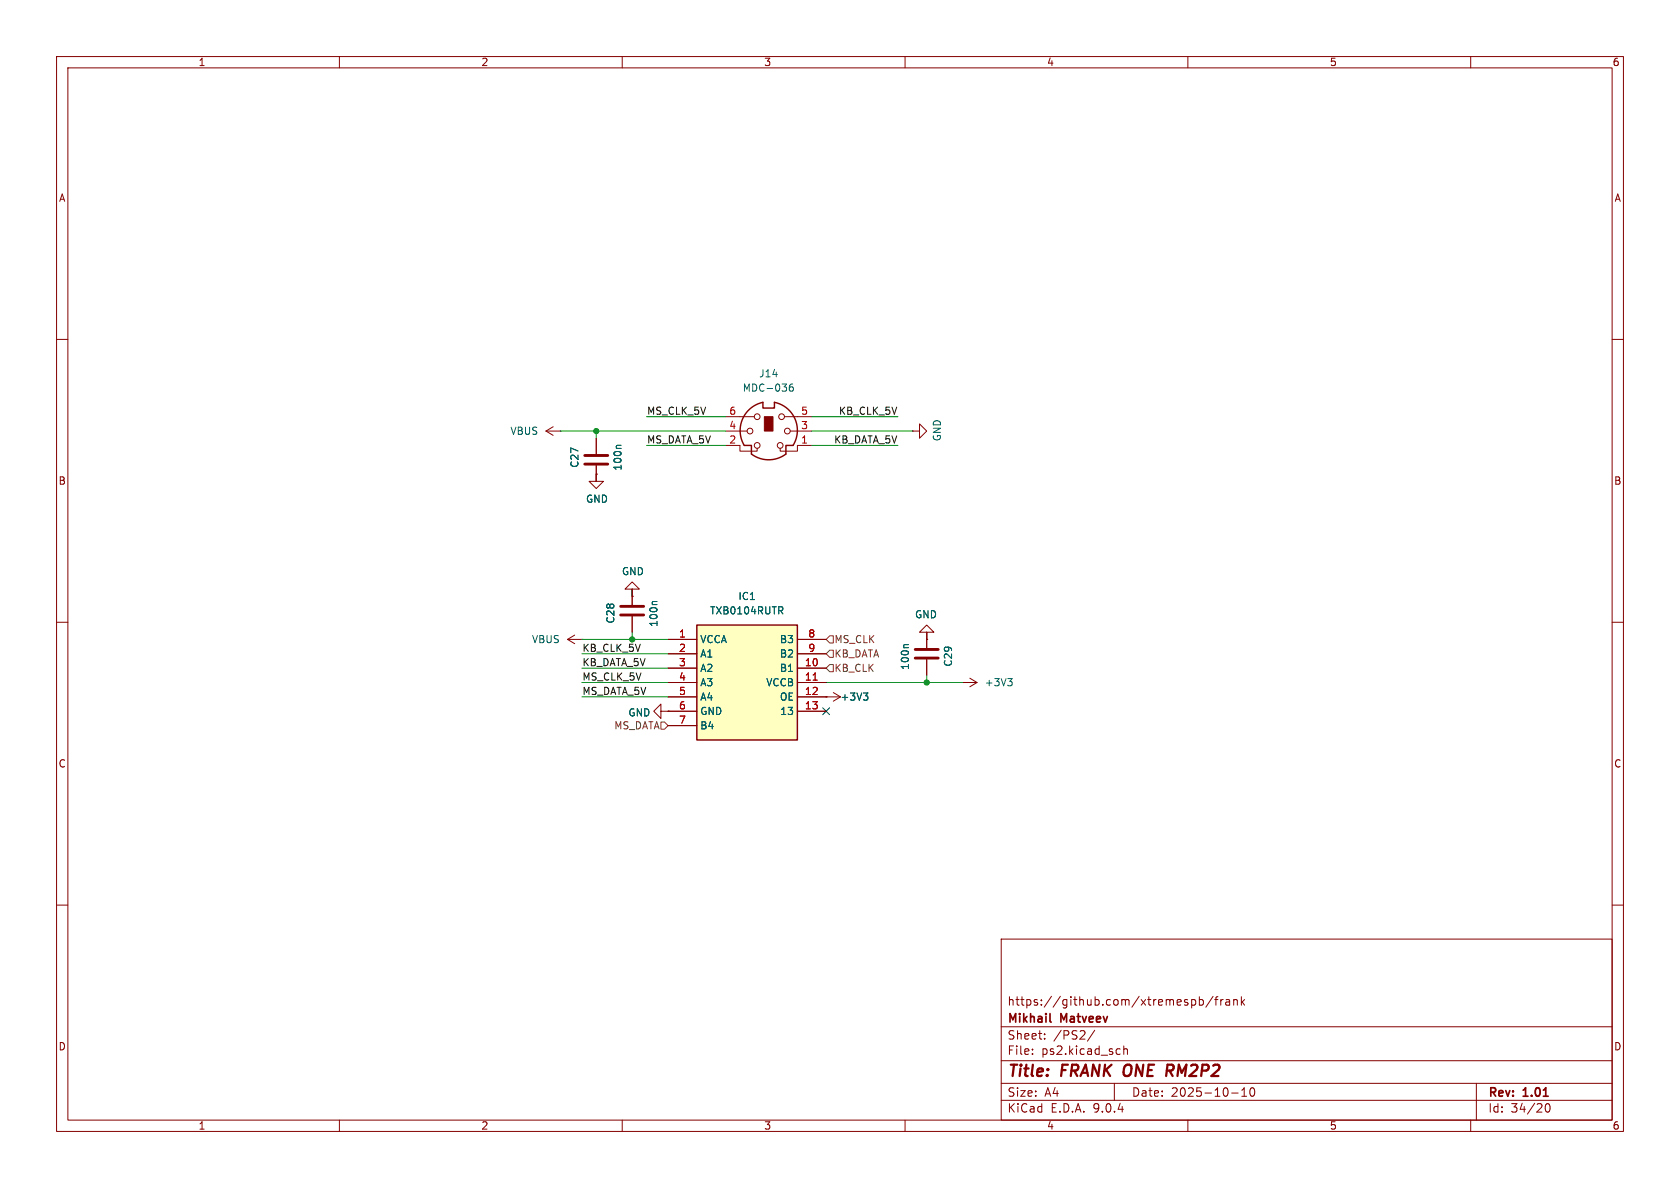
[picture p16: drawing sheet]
(kicad_sch
 (version 20250114)
 (generator "eeschema")
 (generator_version "9.0")
 (paper "A4")
 (title_block
  (title "${MODEL} ${BOARD}")
  (date "${DATE}")
  (rev "${VERSION}")
  (company "Mikhail Matveev")
  (comment 1 "https://github.com/xtremespb/frank"))
 (lib_symbols
  (symbol "Connector:Mini-DIN-6"
   (pin_names
    (offset 1.016)) (exclude_from_sim no) (in_bom yes) (on_board yes)
   (property "Reference" "J" (at 0 6.35 0) (effects (font (size 1.27 1.27))))
   (property "Value" "Mini-DIN-6" (at 0 -6.35 0) (effects (font (size 1.27 1.27))))
   (property "Footprint" "" (at 0 0 0) (effects (font (size 1.27 1.27)) (hide yes)))
   (property "Datasheet" "http://service.powerdynamics.com/ec/Catalog17/Section%2011.pdf" (at 0 0 0) (effects (font (size 1.27 1.27)) (hide yes)))
   (property "Description" "6-pin Mini-DIN connector" (at 0 0 0) (effects (font (size 1.27 1.27)) (hide yes)))
   (symbol "Mini-DIN-6_0_1"
    (polyline (pts (xy -4.318 -2.54) (xy -3.048 -2.54) (xy -3.048 -4.064)) (stroke (width 0.254) (type default)) (fill (type none)))
    (polyline (pts (xy -3.81 0) (xy -5.08 0)) (stroke (width 0) (type default)) (fill (type none)))
    (circle (center -3.302 0) (radius 0.508) (stroke (width 0) (type default)) (fill (type none)))
    (polyline (pts (xy -2.54 2.54) (xy -5.08 2.54)) (stroke (width 0) (type default)) (fill (type none)))
    (circle (center -2.032 2.54) (radius 0.508) (stroke (width 0) (type default)) (fill (type none)))
    (circle (center -2.032 -2.54) (radius 0.508) (stroke (width 0) (type default)) (fill (type none)))
    (polyline (pts (xy -2.032 -3.048) (xy -2.032 -3.556) (xy -5.08 -3.556) (xy -5.08 -2.54)) (stroke (width 0) (type default)) (fill (type none)))
    (polyline (pts (xy -1.016 5.08) (xy -1.016 4.064) (xy 1.016 4.064) (xy 1.016 5.08)) (stroke (width 0.254) (type default)) (fill (type none)))
    (rectangle (start -0.762 2.54) (end 0.762 0) (stroke (width 0) (type default)) (fill (type outline)))
    (arc (start 3.048 -4.064) (mid 0 -5.08) (end -3.048 -4.064) (stroke (width 0.254) (type default)) (fill (type none)))
    (arc (start 1.016 5.08) (mid 4.6646 2.1356) (end 4.318 -2.54) (stroke (width 0.254) (type default)) (fill (type none)))
    (arc (start -4.318 -2.54) (mid -4.6241 2.1181) (end -1.016 5.08) (stroke (width 0.254) (type default)) (fill (type none)))
    (circle (center 2.032 -2.54) (radius 0.508) (stroke (width 0) (type default)) (fill (type none)))
    (polyline (pts (xy 2.032 -3.048) (xy 2.032 -3.556) (xy 5.08 -3.556) (xy 5.08 -2.54)) (stroke (width 0) (type default)) (fill (type none)))
    (circle (center 2.286 2.54) (radius 0.508) (stroke (width 0) (type default)) (fill (type none)))
    (polyline (pts (xy 2.794 2.54) (xy 5.08 2.54)) (stroke (width 0) (type default)) (fill (type none)))
    (circle (center 3.302 0) (radius 0.508) (stroke (width 0) (type default)) (fill (type none)))
    (polyline (pts (xy 4.318 -2.54) (xy 3.048 -2.54) (xy 3.048 -4.064)) (stroke (width 0.254) (type default)) (fill (type none)))
    (polyline (pts (xy 5.08 0) (xy 3.81 0)) (stroke (width 0) (type default)) (fill (type none))))
   (symbol "Mini-DIN-6_1_1"
    (pin passive line (at -7.62 2.54 0) (length 2.54) (name "~" (effects (font (size 1.27 1.27)))) (number "6" (effects (font (size 1.27 1.27)))))
    (pin passive line (at -7.62 0 0) (length 2.54) (name "~" (effects (font (size 1.27 1.27)))) (number "4" (effects (font (size 1.27 1.27)))))
    (pin passive line (at -7.62 -2.54 0) (length 2.54) (name "~" (effects (font (size 1.27 1.27)))) (number "2" (effects (font (size 1.27 1.27)))))
    (pin passive line (at 7.62 2.54 180) (length 2.54) (name "~" (effects (font (size 1.27 1.27)))) (number "5" (effects (font (size 1.27 1.27)))))
    (pin passive line (at 7.62 0 180) (length 2.54) (name "~" (effects (font (size 1.27 1.27)))) (number "3" (effects (font (size 1.27 1.27)))))
    (pin passive line (at 7.62 -2.54 180) (length 2.54) (name "~" (effects (font (size 1.27 1.27)))) (number "1" (effects (font (size 1.27 1.27))))))
   (embedded_fonts no))
  (symbol "Device:C"
   (pin_numbers (hide yes))
   (pin_names
    (offset 0.254)) (exclude_from_sim no) (in_bom yes) (on_board yes)
   (property "Reference" "C" (at 0.635 2.54 0) (effects (font (size 1.27 1.27)) (justify left)))
   (property "Value" "C" (at 0.635 -2.54 0) (effects (font (size 1.27 1.27)) (justify left)))
   (property "Footprint" "" (at 0.9652 -3.81 0) (effects (font (size 1.27 1.27)) (hide yes)))
   (property "Datasheet" "~" (at 0 0 0) (effects (font (size 1.27 1.27)) (hide yes)))
   (property "Description" "Unpolarized capacitor" (at 0 0 0) (effects (font (size 1.27 1.27)) (hide yes)))
   (symbol "C_0_1"
    (polyline (pts (xy -2.032 0.762) (xy 2.032 0.762)) (stroke (width 0.508) (type default)) (fill (type none)))
    (polyline (pts (xy -2.032 -0.762) (xy 2.032 -0.762)) (stroke (width 0.508) (type default)) (fill (type none))))
   (symbol "C_1_1"
    (pin passive line (at 0 3.81 270) (length 2.794) (name "~" (effects (font (size 1.27 1.27)))) (number "1" (effects (font (size 1.27 1.27)))))
    (pin passive line (at 0 -3.81 90) (length 2.794) (name "~" (effects (font (size 1.27 1.27)))) (number "2" (effects (font (size 1.27 1.27))))))
   (embedded_fonts no))
  (symbol "FRANK:TXB0104RUTR" (exclude_from_sim no) (in_bom yes) (on_board yes)
   (property "Reference" "IC1" (at 13.97 7.62 0) (effects (font (size 1.27 1.27))))
   (property "Value" "TXB0104RUTR" (at 13.97 5.08 0) (effects (font (size 1.27 1.27))))
   (property "Footprint" "FRANK:TXB0104RUTR" (at 24.13 -94.92 0) (effects (font (size 1.27 1.27)) (justify left top) (hide yes)))
   (property "Datasheet" "http://www.ti.com/lit/gpn/txb0104" (at 24.13 -194.92 0) (effects (font (size 1.27 1.27)) (justify left top) (hide yes)))
   (property "Description" "4-Bit Bidirectional Voltage-Level Shifter with Auto Direction Sensing and +/-15 kV ESD Protect" (at 0 0 0) (effects (font (size 1.27 1.27)) (hide yes)))
   (property "Height" "0.55" (at 24.13 -394.92 0) (effects (font (size 1.27 1.27)) (justify left top) (hide yes)))
   (property "Mouser Part Number" "595-TXB0104RUTR" (at 24.13 -494.92 0) (effects (font (size 1.27 1.27)) (justify left top) (hide yes)))
   (property "Mouser Price/Stock" "https://www.mouser.co.uk/ProductDetail/Texas-Instruments/TXB0104RUTR?qs=EuM%2FBx4ov4Sspadi61aUCA%3D%3D" (at 24.13 -594.92 0) (effects (font (size 1.27 1.27)) (justify left top) (hide yes)))
   (property "Manufacturer_Name" "Texas Instruments" (at 24.13 -694.92 0) (effects (font (size 1.27 1.27)) (justify left top) (hide yes)))
   (property "Manufacturer_Part_Number" "TXB0104RUTR" (at 24.13 -794.92 0) (effects (font (size 1.27 1.27)) (justify left top) (hide yes)))
   (symbol "TXB0104RUTR_1_1"
    (rectangle (start 5.08 2.54) (end 22.86 -17.78) (stroke (width 0.254) (type default)) (fill (type background)))
    (pin passive line (at 0 0 0) (length 5.08) (name "VCCA" (effects (font (size 1.27 1.27)))) (number "1" (effects (font (size 1.27 1.27)))))
    (pin passive line (at 0 -2.54 0) (length 5.08) (name "A1" (effects (font (size 1.27 1.27)))) (number "2" (effects (font (size 1.27 1.27)))))
    (pin passive line (at 0 -5.08 0) (length 5.08) (name "A2" (effects (font (size 1.27 1.27)))) (number "3" (effects (font (size 1.27 1.27)))))
    (pin passive line (at 0 -7.62 0) (length 5.08) (name "A3" (effects (font (size 1.27 1.27)))) (number "4" (effects (font (size 1.27 1.27)))))
    (pin passive line (at 0 -10.16 0) (length 5.08) (name "A4" (effects (font (size 1.27 1.27)))) (number "5" (effects (font (size 1.27 1.27)))))
    (pin passive line (at 0 -12.7 0) (length 5.08) (name "GND" (effects (font (size 1.27 1.27)))) (number "6" (effects (font (size 1.27 1.27)))))
    (pin passive line (at 0 -15.24 0) (length 5.08) (name "B4" (effects (font (size 1.27 1.27)))) (number "7" (effects (font (size 1.27 1.27)))))
    (pin passive line (at 27.94 0 180) (length 5.08) (name "B3" (effects (font (size 1.27 1.27)))) (number "8" (effects (font (size 1.27 1.27)))))
    (pin passive line (at 27.94 -2.54 180) (length 5.08) (name "B2" (effects (font (size 1.27 1.27)))) (number "9" (effects (font (size 1.27 1.27)))))
    (pin passive line (at 27.94 -5.08 180) (length 5.08) (name "B1" (effects (font (size 1.27 1.27)))) (number "10" (effects (font (size 1.27 1.27)))))
    (pin passive line (at 27.94 -7.62 180) (length 5.08) (name "VCCB" (effects (font (size 1.27 1.27)))) (number "11" (effects (font (size 1.27 1.27)))))
    (pin passive line (at 27.94 -10.16 180) (length 5.08) (name "OE" (effects (font (size 1.27 1.27)))) (number "12" (effects (font (size 1.27 1.27)))))
    (pin passive line (at 27.94 -12.7 180) (length 5.08) (name "13" (effects (font (size 1.27 1.27)))) (number "13" (effects (font (size 1.27 1.27))))))
   (embedded_fonts no))
  (symbol "GND_3"
   (power)
   (pin_numbers (hide yes))
   (pin_names
    (offset 0) (hide yes)) (exclude_from_sim no) (in_bom yes) (on_board yes)
   (property "Reference" "#PWR" (at 0 -6.35 0) (effects (font (size 1.27 1.27)) (hide yes)))
   (property "Value" "GND" (at 0 -3.81 0) (effects (font (size 1.27 1.27))))
   (property "Footprint" "" (at 0 0 0) (effects (font (size 1.27 1.27)) (hide yes)))
   (property "Datasheet" "" (at 0 0 0) (effects (font (size 1.27 1.27)) (hide yes)))
   (property "Description" "Power symbol creates a global label with name \"GND\" , ground" (at 0 0 0) (effects (font (size 1.27 1.27)) (hide yes)))
   (symbol "GND_3_0_1"
    (polyline (pts (xy 0 0) (xy 0 -1.27) (xy 1.27 -1.27) (xy 0 -2.54) (xy -1.27 -1.27) (xy 0 -1.27)) (stroke (width 0) (type default)) (fill (type none))))
   (symbol "GND_3_1_1"
    (pin power_in line (at 0 0 270) (length 0) (name "~" (effects (font (size 1.27 1.27)))) (number "1" (effects (font (size 1.27 1.27))))))
   (embedded_fonts no))
  (symbol "power:+3V3"
   (power)
   (pin_numbers (hide yes))
   (pin_names
    (offset 0) (hide yes)) (exclude_from_sim no) (in_bom yes) (on_board yes)
   (property "Reference" "#PWR" (at 0 -3.81 0) (effects (font (size 1.27 1.27)) (hide yes)))
   (property "Value" "+3V3" (at 0 3.556 0) (effects (font (size 1.27 1.27))))
   (property "Footprint" "" (at 0 0 0) (effects (font (size 1.27 1.27)) (hide yes)))
   (property "Datasheet" "" (at 0 0 0) (effects (font (size 1.27 1.27)) (hide yes)))
   (property "Description" "Power symbol creates a global label with name \"+3V3\"" (at 0 0 0) (effects (font (size 1.27 1.27)) (hide yes)))
   (symbol "+3V3_0_1"
    (polyline (pts (xy -0.762 1.27) (xy 0 2.54)) (stroke (width 0) (type default)) (fill (type none)))
    (polyline (pts (xy 0 2.54) (xy 0.762 1.27)) (stroke (width 0) (type default)) (fill (type none)))
    (polyline (pts (xy 0 0) (xy 0 2.54)) (stroke (width 0) (type default)) (fill (type none))))
   (symbol "+3V3_1_1"
    (pin power_in line (at 0 0 90) (length 0) (name "~" (effects (font (size 1.27 1.27)))) (number "1" (effects (font (size 1.27 1.27))))))
   (embedded_fonts no))
  (symbol "power:VBUS"
   (power)
   (pin_numbers (hide yes))
   (pin_names
    (offset 0) (hide yes)) (exclude_from_sim no) (in_bom yes) (on_board yes)
   (property "Reference" "#PWR" (at 0 -3.81 0) (effects (font (size 1.27 1.27)) (hide yes)))
   (property "Value" "VBUS" (at 0 3.556 0) (effects (font (size 1.27 1.27))))
   (property "Footprint" "" (at 0 0 0) (effects (font (size 1.27 1.27)) (hide yes)))
   (property "Datasheet" "" (at 0 0 0) (effects (font (size 1.27 1.27)) (hide yes)))
   (property "Description" "Power symbol creates a global label with name \"VBUS\"" (at 0 0 0) (effects (font (size 1.27 1.27)) (hide yes)))
   (symbol "VBUS_0_1"
    (polyline (pts (xy -0.762 1.27) (xy 0 2.54)) (stroke (width 0) (type default)) (fill (type none)))
    (polyline (pts (xy 0 2.54) (xy 0.762 1.27)) (stroke (width 0) (type default)) (fill (type none)))
    (polyline (pts (xy 0 0) (xy 0 2.54)) (stroke (width 0) (type default)) (fill (type none))))
   (symbol "VBUS_1_1"
    (pin power_in line (at 0 0 90) (length 0) (name "~" (effects (font (size 1.27 1.27)))) (number "1" (effects (font (size 1.27 1.27))))))
   (embedded_fonts no)))
 (junction
  (at 105.41 76.2)
  (diameter 0)
  (color 0 0 0 0))
 (junction
  (at 163.83 120.65)
  (diameter 0)
  (color 0 0 0 0))
 (junction
  (at 111.76 113.03)
  (diameter 0)
  (color 0 0 0 0))
 (no_connect
  (at 146.05 125.73))
 (wire
  (pts (xy 161.29 76.2) (xy 143.51 76.2))
  (stroke (width 0) (type default)))
 (wire
  (pts (xy 102.87 113.03) (xy 111.76 113.03))
  (stroke (width 0) (type default)))
 (wire
  (pts (xy 118.11 120.65) (xy 102.87 120.65))
  (stroke (width 0) (type default)))
 (wire
  (pts (xy 146.05 120.65) (xy 163.83 120.65))
  (stroke (width 0) (type default)))
 (wire
  (pts (xy 99.06 76.2) (xy 105.41 76.2))
  (stroke (width 0) (type default)))
 (wire
  (pts (xy 118.11 115.57) (xy 102.87 115.57))
  (stroke (width 0) (type default)))
 (wire
  (pts (xy 105.41 77.47) (xy 105.41 76.2))
  (stroke (width 0) (type default)))
 (wire
  (pts (xy 114.3 73.66) (xy 128.27 73.66))
  (stroke (width 0) (type default)))
 (wire
  (pts (xy 114.3 78.74) (xy 128.27 78.74))
  (stroke (width 0) (type default)))
 (wire
  (pts (xy 105.41 85.09) (xy 105.41 83.82))
  (stroke (width 0) (type default)))
 (wire
  (pts (xy 118.11 118.11) (xy 102.87 118.11))
  (stroke (width 0) (type default)))
 (wire
  (pts (xy 105.41 76.2) (xy 128.27 76.2))
  (stroke (width 0) (type default)))
 (wire
  (pts (xy 143.51 73.66) (xy 158.75 73.66))
  (stroke (width 0) (type default)))
 (wire
  (pts (xy 163.83 111.76) (xy 163.83 113.03))
  (stroke (width 0) (type default)))
 (wire
  (pts (xy 111.76 104.14) (xy 111.76 105.41))
  (stroke (width 0) (type default)))
 (wire
  (pts (xy 143.51 78.74) (xy 158.75 78.74))
  (stroke (width 0) (type default)))
 (wire
  (pts (xy 163.83 119.38) (xy 163.83 120.65))
  (stroke (width 0) (type default)))
 (wire
  (pts (xy 170.18 120.65) (xy 163.83 120.65))
  (stroke (width 0) (type default)))
 (wire
  (pts (xy 118.11 123.19) (xy 102.87 123.19))
  (stroke (width 0) (type default)))
 (wire
  (pts (xy 111.76 111.76) (xy 111.76 113.03))
  (stroke (width 0) (type default)))
 (wire
  (pts (xy 111.76 113.03) (xy 118.11 113.03))
  (stroke (width 0) (type default)))
 (label "MS_CLK_5V"
  (at 102.87 120.65 0)
  (effects (font (size 1.27 1.27)) (justify left bottom)))
 (label "MS_DATA_5V"
  (at 102.87 123.19 0)
  (effects (font (size 1.27 1.27)) (justify left bottom)))
 (label "KB_DATA_5V"
  (at 102.87 118.11 0)
  (effects (font (size 1.27 1.27)) (justify left bottom)))
 (label "MS_CLK_5V"
  (at 114.3 73.66 0)
  (effects (font (size 1.27 1.27)) (justify left bottom)))
 (label "MS_DATA_5V"
  (at 114.3 78.74 0)
  (effects (font (size 1.27 1.27)) (justify left bottom)))
 (label "KB_CLK_5V"
  (at 158.75 73.66 180)
  (effects (font (size 1.27 1.27)) (justify right bottom)))
 (label "KB_DATA_5V"
  (at 158.75 78.74 180)
  (effects (font (size 1.27 1.27)) (justify right bottom)))
 (label "KB_CLK_5V"
  (at 102.87 115.57 0)
  (effects (font (size 1.27 1.27)) (justify left bottom)))
 (hierarchical_label "MS_CLK"
  (shape input)
  (at 146.05 113.03 0)
  (effects (font (size 1.27 1.27)) (justify left)))
 (hierarchical_label "KB_CLK"
  (shape input)
  (at 146.05 118.11 0)
  (effects (font (size 1.27 1.27)) (justify left)))
 (hierarchical_label "KB_DATA"
  (shape input)
  (at 146.05 115.57 0)
  (effects (font (size 1.27 1.27)) (justify left)))
 (hierarchical_label "MS_DATA"
  (shape input)
  (at 118.11 128.27 180)
  (effects (font (size 1.27 1.27)) (justify right)))
 (symbol
  (lib_id "Device:C")
  (at 105.41 81.28 0)
  (unit 1)
  (exclude_from_sim no)
  (in_bom yes)
  (on_board yes)
  (dnp no)
  (property "Reference" "C27" (at 101.6 82.804 90) (effects (font (size 1.27 1.27)) (justify left)))
  (property "Value" "100n" (at 109.22 83.312 90) (effects (font (size 1.27 1.27)) (justify left)))
  (property "Footprint" "FRANK:Capacitor (0603, S)" (at 106.3752 85.09 0) (effects (font (size 1.27 1.27)) (hide yes)))
  (property "Datasheet" "https://eu.mouser.com/datasheet/2/40/KGM_X7R-3223212.pdf" (at 105.41 81.28 0) (effects (font (size 1.27 1.27)) (hide yes)))
  (property "Description" "" (at 105.41 81.28 0) (effects (font (size 1.27 1.27)) (hide yes)))
  (property "AliExpress" "https://www.aliexpress.com/item/33008008276.html" (at 105.41 81.28 0) (effects (font (size 1.27 1.27)) (hide yes)))
  (property "Attrition Qty" "" (at 105.41 81.28 90) (effects (font (size 1.27 1.27)) (hide yes)))
  (property "Category" "" (at 105.41 81.28 90) (effects (font (size 1.27 1.27)) (hide yes)))
  (property "Class" "" (at 105.41 81.28 90) (effects (font (size 1.27 1.27)) (hide yes)))
  (property "Crystal Type" "" (at 105.41 81.28 90) (effects (font (size 1.27 1.27)) (hide yes)))
  (property "Frequency" "" (at 105.41 81.28 90) (effects (font (size 1.27 1.27)) (hide yes)))
  (property "Frequency Stability" "" (at 105.41 81.28 90) (effects (font (size 1.27 1.27)) (hide yes)))
  (property "Frequency Tolerance" "" (at 105.41 81.28 90) (effects (font (size 1.27 1.27)) (hide yes)))
  (property "Load Capacitance" "" (at 105.41 81.28 90) (effects (font (size 1.27 1.27)) (hide yes)))
  (property "Manufacturer" "" (at 105.41 81.28 90) (effects (font (size 1.27 1.27)) (hide yes)))
  (property "Minimum Qty" "" (at 105.41 81.28 90) (effects (font (size 1.27 1.27)) (hide yes)))
  (property "Normal Temperature Frequency Tolerance" "" (at 105.41 81.28 90) (effects (font (size 1.27 1.27)) (hide yes)))
  (property "Operating Temperature" "" (at 105.41 81.28 90) (effects (font (size 1.27 1.27)) (hide yes)))
  (property "Part" "" (at 105.41 81.28 90) (effects (font (size 1.27 1.27)) (hide yes)))
  (property "Process" "" (at 105.41 81.28 90) (effects (font (size 1.27 1.27)) (hide yes)))
  (property "Stock" "" (at 105.41 81.28 90) (effects (font (size 1.27 1.27)) (hide yes)))
  (property "Type" "" (at 105.41 81.28 90) (effects (font (size 1.27 1.27)) (hide yes)))
  (pin "1")
  (pin "2"))
 (symbol
  (lib_id "Connector:Mini-DIN-6")
  (at 135.89 76.2 0)
  (unit 1)
  (exclude_from_sim no)
  (in_bom yes)
  (on_board yes)
  (dnp no)
  (fields_autoplaced yes)
  (property "Reference" "J14" (at 135.9077 66.04 0) (effects (font (size 1.27 1.27))))
  (property "Value" "MDC-036" (at 135.9077 68.58 0) (effects (font (size 1.27 1.27))))
  (property "Footprint" "FRANK:MiniDIN (6 Pin, female)" (at 135.89 76.2 0) (effects (font (size 1.27 1.27)) (hide yes)))
  (property "Datasheet" "http://service.powerdynamics.com/ec/Catalog17/Section%2011.pdf" (at 135.89 76.2 0) (effects (font (size 1.27 1.27)) (hide yes)))
  (property "Description" "6-pin Mini-DIN connector" (at 135.89 76.2 0) (effects (font (size 1.27 1.27)) (hide yes)))
  (property "AliExpress" "https://www.aliexpress.com/item/4000106131593.html" (at 135.89 76.2 0) (effects (font (size 1.27 1.27)) (hide yes)))
  (property "Attrition Qty" "" (at 135.89 76.2 0) (effects (font (size 1.27 1.27)) (hide yes)))
  (property "Category" "" (at 135.89 76.2 0) (effects (font (size 1.27 1.27)) (hide yes)))
  (property "Class" "" (at 135.89 76.2 0) (effects (font (size 1.27 1.27)) (hide yes)))
  (property "Crystal Type" "" (at 135.89 76.2 0) (effects (font (size 1.27 1.27)) (hide yes)))
  (property "Frequency" "" (at 135.89 76.2 0) (effects (font (size 1.27 1.27)) (hide yes)))
  (property "Frequency Stability" "" (at 135.89 76.2 0) (effects (font (size 1.27 1.27)) (hide yes)))
  (property "Frequency Tolerance" "" (at 135.89 76.2 0) (effects (font (size 1.27 1.27)) (hide yes)))
  (property "Load Capacitance" "" (at 135.89 76.2 0) (effects (font (size 1.27 1.27)) (hide yes)))
  (property "Manufacturer" "" (at 135.89 76.2 0) (effects (font (size 1.27 1.27)) (hide yes)))
  (property "Minimum Qty" "" (at 135.89 76.2 0) (effects (font (size 1.27 1.27)) (hide yes)))
  (property "Normal Temperature Frequency Tolerance" "" (at 135.89 76.2 0) (effects (font (size 1.27 1.27)) (hide yes)))
  (property "Operating Temperature" "" (at 135.89 76.2 0) (effects (font (size 1.27 1.27)) (hide yes)))
  (property "Part" "" (at 135.89 76.2 0) (effects (font (size 1.27 1.27)) (hide yes)))
  (property "Process" "" (at 135.89 76.2 0) (effects (font (size 1.27 1.27)) (hide yes)))
  (property "Stock" "" (at 135.89 76.2 0) (effects (font (size 1.27 1.27)) (hide yes)))
  (property "Type" "" (at 135.89 76.2 0) (effects (font (size 1.27 1.27)) (hide yes)))
  (pin "1")
  (pin "2")
  (pin "3")
  (pin "4")
  (pin "5")
  (pin "6"))
 (symbol
  (lib_name "GND_3")
  (lib_id "power:GND")
  (at 118.11 125.73 270)
  (unit 1)
  (exclude_from_sim no)
  (in_bom yes)
  (on_board yes)
  (dnp no)
  (property "Reference" "#PWR0106" (at 111.76 125.73 0) (effects (font (size 1.27 1.27)) (hide yes)))
  (property "Value" "GND" (at 113.03 125.984 90) (effects (font (size 1.27 1.27))))
  (property "Footprint" "" (at 118.11 125.73 0) (effects (font (size 1.27 1.27)) (hide yes)))
  (property "Datasheet" "" (at 118.11 125.73 0) (effects (font (size 1.27 1.27)) (hide yes)))
  (property "Description" "Power symbol creates a global label with name \"GND\" , ground" (at 118.11 125.73 0) (effects (font (size 1.27 1.27)) (hide yes)))
  (pin "1"))
 (symbol
  (lib_name "GND_3")
  (lib_id "power:GND")
  (at 163.83 113.03 180)
  (unit 1)
  (exclude_from_sim no)
  (in_bom yes)
  (on_board yes)
  (dnp no)
  (property "Reference" "#PWR0109" (at 163.83 106.68 0) (effects (font (size 1.27 1.27)) (hide yes)))
  (property "Value" "GND" (at 163.703 108.6358 0) (effects (font (size 1.27 1.27))))
  (property "Footprint" "" (at 163.83 113.03 0) (effects (font (size 1.27 1.27)) (hide yes)))
  (property "Datasheet" "" (at 163.83 113.03 0) (effects (font (size 1.27 1.27)) (hide yes)))
  (property "Description" "Power symbol creates a global label with name \"GND\" , ground" (at 163.83 113.03 0) (effects (font (size 1.27 1.27)) (hide yes)))
  (pin "1"))
 (symbol
  (lib_name "GND_3")
  (lib_id "power:GND")
  (at 111.76 105.41 0)
  (mirror x)
  (unit 1)
  (exclude_from_sim no)
  (in_bom yes)
  (on_board yes)
  (dnp no)
  (property "Reference" "#PWR0105" (at 111.76 99.06 0) (effects (font (size 1.27 1.27)) (hide yes)))
  (property "Value" "GND" (at 111.887 101.0158 0) (effects (font (size 1.27 1.27))))
  (property "Footprint" "" (at 111.76 105.41 0) (effects (font (size 1.27 1.27)) (hide yes)))
  (property "Datasheet" "" (at 111.76 105.41 0) (effects (font (size 1.27 1.27)) (hide yes)))
  (property "Description" "Power symbol creates a global label with name \"GND\" , ground" (at 111.76 105.41 0) (effects (font (size 1.27 1.27)) (hide yes)))
  (pin "1"))
 (symbol
  (lib_id "power:VBUS")
  (at 102.87 113.03 90)
  (unit 1)
  (exclude_from_sim no)
  (in_bom yes)
  (on_board yes)
  (dnp no)
  (property "Reference" "#PWR0103" (at 106.68 113.03 0) (effects (font (size 1.27 1.27)) (hide yes)))
  (property "Value" "VBUS" (at 99.06 113.0299 90) (effects (font (size 1.27 1.27)) (justify left)))
  (property "Footprint" "" (at 102.87 113.03 0) (effects (font (size 1.27 1.27)) (hide yes)))
  (property "Datasheet" "" (at 102.87 113.03 0) (effects (font (size 1.27 1.27)) (hide yes)))
  (property "Description" "Power symbol creates a global label with name \"VBUS\"" (at 102.87 113.03 0) (effects (font (size 1.27 1.27)) (hide yes)))
  (pin "1"))
 (symbol
  (lib_id "Device:C")
  (at 111.76 107.95 0)
  (mirror x)
  (unit 1)
  (exclude_from_sim no)
  (in_bom yes)
  (on_board yes)
  (dnp no)
  (property "Reference" "C28" (at 107.95 106.426 90) (effects (font (size 1.27 1.27)) (justify left)))
  (property "Value" "100n" (at 115.57 105.918 90) (effects (font (size 1.27 1.27)) (justify left)))
  (property "Footprint" "FRANK:Capacitor (0603, S)" (at 112.7252 104.14 0) (effects (font (size 1.27 1.27)) (hide yes)))
  (property "Datasheet" "https://eu.mouser.com/datasheet/2/40/KGM_X7R-3223212.pdf" (at 111.76 107.95 0) (effects (font (size 1.27 1.27)) (hide yes)))
  (property "Description" "" (at 111.76 107.95 0) (effects (font (size 1.27 1.27)) (hide yes)))
  (property "AliExpress" "https://www.aliexpress.com/item/33008008276.html" (at 111.76 107.95 0) (effects (font (size 1.27 1.27)) (hide yes)))
  (property "Attrition Qty" "" (at 111.76 107.95 90) (effects (font (size 1.27 1.27)) (hide yes)))
  (property "Category" "" (at 111.76 107.95 90) (effects (font (size 1.27 1.27)) (hide yes)))
  (property "Class" "" (at 111.76 107.95 90) (effects (font (size 1.27 1.27)) (hide yes)))
  (property "Crystal Type" "" (at 111.76 107.95 90) (effects (font (size 1.27 1.27)) (hide yes)))
  (property "Frequency" "" (at 111.76 107.95 90) (effects (font (size 1.27 1.27)) (hide yes)))
  (property "Frequency Stability" "" (at 111.76 107.95 90) (effects (font (size 1.27 1.27)) (hide yes)))
  (property "Frequency Tolerance" "" (at 111.76 107.95 90) (effects (font (size 1.27 1.27)) (hide yes)))
  (property "Load Capacitance" "" (at 111.76 107.95 90) (effects (font (size 1.27 1.27)) (hide yes)))
  (property "Manufacturer" "" (at 111.76 107.95 90) (effects (font (size 1.27 1.27)) (hide yes)))
  (property "Minimum Qty" "" (at 111.76 107.95 90) (effects (font (size 1.27 1.27)) (hide yes)))
  (property "Normal Temperature Frequency Tolerance" "" (at 111.76 107.95 90) (effects (font (size 1.27 1.27)) (hide yes)))
  (property "Operating Temperature" "" (at 111.76 107.95 90) (effects (font (size 1.27 1.27)) (hide yes)))
  (property "Part" "" (at 111.76 107.95 90) (effects (font (size 1.27 1.27)) (hide yes)))
  (property "Process" "" (at 111.76 107.95 90) (effects (font (size 1.27 1.27)) (hide yes)))
  (property "Stock" "" (at 111.76 107.95 90) (effects (font (size 1.27 1.27)) (hide yes)))
  (property "Type" "" (at 111.76 107.95 90) (effects (font (size 1.27 1.27)) (hide yes)))
  (pin "1")
  (pin "2"))
 (symbol
  (lib_id "Device:C")
  (at 163.83 115.57 180)
  (unit 1)
  (exclude_from_sim no)
  (in_bom yes)
  (on_board yes)
  (dnp no)
  (property "Reference" "C29" (at 167.64 114.046 90) (effects (font (size 1.27 1.27)) (justify left)))
  (property "Value" "100n" (at 160.02 113.538 90) (effects (font (size 1.27 1.27)) (justify left)))
  (property "Footprint" "FRANK:Capacitor (0603, S)" (at 162.8648 111.76 0) (effects (font (size 1.27 1.27)) (hide yes)))
  (property "Datasheet" "https://eu.mouser.com/datasheet/2/40/KGM_X7R-3223212.pdf" (at 163.83 115.57 0) (effects (font (size 1.27 1.27)) (hide yes)))
  (property "Description" "" (at 163.83 115.57 0) (effects (font (size 1.27 1.27)) (hide yes)))
  (property "AliExpress" "https://www.aliexpress.com/item/33008008276.html" (at 163.83 115.57 0) (effects (font (size 1.27 1.27)) (hide yes)))
  (property "Attrition Qty" "" (at 163.83 115.57 90) (effects (font (size 1.27 1.27)) (hide yes)))
  (property "Category" "" (at 163.83 115.57 90) (effects (font (size 1.27 1.27)) (hide yes)))
  (property "Class" "" (at 163.83 115.57 90) (effects (font (size 1.27 1.27)) (hide yes)))
  (property "Crystal Type" "" (at 163.83 115.57 90) (effects (font (size 1.27 1.27)) (hide yes)))
  (property "Frequency" "" (at 163.83 115.57 90) (effects (font (size 1.27 1.27)) (hide yes)))
  (property "Frequency Stability" "" (at 163.83 115.57 90) (effects (font (size 1.27 1.27)) (hide yes)))
  (property "Frequency Tolerance" "" (at 163.83 115.57 90) (effects (font (size 1.27 1.27)) (hide yes)))
  (property "Load Capacitance" "" (at 163.83 115.57 90) (effects (font (size 1.27 1.27)) (hide yes)))
  (property "Manufacturer" "" (at 163.83 115.57 90) (effects (font (size 1.27 1.27)) (hide yes)))
  (property "Minimum Qty" "" (at 163.83 115.57 90) (effects (font (size 1.27 1.27)) (hide yes)))
  (property "Normal Temperature Frequency Tolerance" "" (at 163.83 115.57 90) (effects (font (size 1.27 1.27)) (hide yes)))
  (property "Operating Temperature" "" (at 163.83 115.57 90) (effects (font (size 1.27 1.27)) (hide yes)))
  (property "Part" "" (at 163.83 115.57 90) (effects (font (size 1.27 1.27)) (hide yes)))
  (property "Process" "" (at 163.83 115.57 90) (effects (font (size 1.27 1.27)) (hide yes)))
  (property "Stock" "" (at 163.83 115.57 90) (effects (font (size 1.27 1.27)) (hide yes)))
  (property "Type" "" (at 163.83 115.57 90) (effects (font (size 1.27 1.27)) (hide yes)))
  (pin "1")
  (pin "2"))
 (symbol
  (lib_id "power:VBUS")
  (at 99.06 76.2 90)
  (unit 1)
  (exclude_from_sim no)
  (in_bom yes)
  (on_board yes)
  (dnp no)
  (property "Reference" "#PWR0102" (at 102.87 76.2 0) (effects (font (size 1.27 1.27)) (hide yes)))
  (property "Value" "VBUS" (at 95.25 76.1999 90) (effects (font (size 1.27 1.27)) (justify left)))
  (property "Footprint" "" (at 99.06 76.2 0) (effects (font (size 1.27 1.27)) (hide yes)))
  (property "Datasheet" "" (at 99.06 76.2 0) (effects (font (size 1.27 1.27)) (hide yes)))
  (property "Description" "Power symbol creates a global label with name \"VBUS\"" (at 99.06 76.2 0) (effects (font (size 1.27 1.27)) (hide yes)))
  (pin "1"))
 (symbol
  (lib_name "GND_3")
  (lib_id "power:GND")
  (at 161.29 76.2 90)
  (unit 1)
  (exclude_from_sim no)
  (in_bom yes)
  (on_board yes)
  (dnp no)
  (property "Reference" "#PWR0108" (at 167.64 76.2 0) (effects (font (size 1.27 1.27)) (hide yes)))
  (property "Value" "GND" (at 165.6842 76.073 0) (effects (font (size 1.27 1.27))))
  (property "Footprint" "" (at 161.29 76.2 0) (effects (font (size 1.27 1.27)) (hide yes)))
  (property "Datasheet" "" (at 161.29 76.2 0) (effects (font (size 1.27 1.27)) (hide yes)))
  (property "Description" "Power symbol creates a global label with name \"GND\" , ground" (at 161.29 76.2 0) (effects (font (size 1.27 1.27)) (hide yes)))
  (pin "1"))
 (symbol
  (lib_name "GND_3")
  (lib_id "power:GND")
  (at 105.41 83.82 0)
  (unit 1)
  (exclude_from_sim no)
  (in_bom yes)
  (on_board yes)
  (dnp no)
  (property "Reference" "#PWR0104" (at 105.41 90.17 0) (effects (font (size 1.27 1.27)) (hide yes)))
  (property "Value" "GND" (at 105.537 88.2142 0) (effects (font (size 1.27 1.27))))
  (property "Footprint" "" (at 105.41 83.82 0) (effects (font (size 1.27 1.27)) (hide yes)))
  (property "Datasheet" "" (at 105.41 83.82 0) (effects (font (size 1.27 1.27)) (hide yes)))
  (property "Description" "Power symbol creates a global label with name \"GND\" , ground" (at 105.41 83.82 0) (effects (font (size 1.27 1.27)) (hide yes)))
  (pin "1"))
 (symbol
  (lib_id "FRANK:TXB0104RUTR")
  (at 118.11 113.03 0)
  (unit 1)
  (exclude_from_sim no)
  (in_bom yes)
  (on_board yes)
  (dnp no)
  (fields_autoplaced yes)
  (property "Reference" "IC1" (at 132.08 105.41 0) (effects (font (size 1.27 1.27))))
  (property "Value" "TXB0104RUTR" (at 132.08 107.95 0) (effects (font (size 1.27 1.27))))
  (property "Footprint" "FRANK:TXB0104RUTR" (at 142.24 207.95 0) (effects (font (size 1.27 1.27)) (justify left top) (hide yes)))
  (property "Datasheet" "http://www.ti.com/lit/gpn/txb0104" (at 142.24 307.95 0) (effects (font (size 1.27 1.27)) (justify left top) (hide yes)))
  (property "Description" "4-Bit Bidirectional Voltage-Level Shifter with Auto Direction Sensing and +/-15 kV ESD Protect" (at 118.11 113.03 0) (effects (font (size 1.27 1.27)) (hide yes)))
  (property "Height" "0.55" (at 142.24 507.95 0) (effects (font (size 1.27 1.27)) (justify left top) (hide yes)))
  (property "Mouser Part Number" "595-TXB0104RUTR" (at 142.24 607.95 0) (effects (font (size 1.27 1.27)) (justify left top) (hide yes)))
  (property "Mouser Price/Stock" "https://www.mouser.co.uk/ProductDetail/Texas-Instruments/TXB0104RUTR?qs=EuM%2FBx4ov4Sspadi61aUCA%3D%3D" (at 142.24 707.95 0) (effects (font (size 1.27 1.27)) (justify left top) (hide yes)))
  (property "Manufacturer_Name" "Texas Instruments" (at 142.24 807.95 0) (effects (font (size 1.27 1.27)) (justify left top) (hide yes)))
  (property "Manufacturer_Part_Number" "TXB0104RUTR" (at 142.24 907.95 0) (effects (font (size 1.27 1.27)) (justify left top) (hide yes)))
  (pin "1")
  (pin "2")
  (pin "13")
  (pin "12")
  (pin "10")
  (pin "11")
  (pin "3")
  (pin "4")
  (pin "5")
  (pin "7")
  (pin "6")
  (pin "9")
  (pin "8"))
 (symbol
  (lib_id "power:+3V3")
  (at 170.18 120.65 270)
  (unit 1)
  (exclude_from_sim no)
  (in_bom yes)
  (on_board yes)
  (dnp no)
  (fields_autoplaced yes)
  (property "Reference" "#PWR0110" (at 166.37 120.65 0) (effects (font (size 1.27 1.27)) (hide yes)))
  (property "Value" "+3V3" (at 173.99 120.6499 90) (effects (font (size 1.27 1.27)) (justify left)))
  (property "Footprint" "" (at 170.18 120.65 0) (effects (font (size 1.27 1.27)) (hide yes)))
  (property "Datasheet" "" (at 170.18 120.65 0) (effects (font (size 1.27 1.27)) (hide yes)))
  (property "Description" "Power symbol creates a global label with name \"+3V3\"" (at 170.18 120.65 0) (effects (font (size 1.27 1.27)) (hide yes)))
  (pin "1"))
 (symbol
  (lib_id "power:+3V3")
  (at 146.05 123.19 270)
  (unit 1)
  (exclude_from_sim no)
  (in_bom yes)
  (on_board yes)
  (dnp no)
  (property "Reference" "#PWR0107" (at 142.24 123.19 0) (effects (font (size 1.27 1.27)) (hide yes)))
  (property "Value" "+3V3" (at 151.13 123.19 90) (effects (font (size 1.27 1.27))))
  (property "Footprint" "" (at 146.05 123.19 0) (effects (font (size 1.27 1.27)) (hide yes)))
  (property "Datasheet" "" (at 146.05 123.19 0) (effects (font (size 1.27 1.27)) (hide yes)))
  (property "Description" "Power symbol creates a global label with name \"+3V3\"" (at 146.05 123.19 0) (effects (font (size 1.27 1.27)) (hide yes)))
  (pin "1")))
